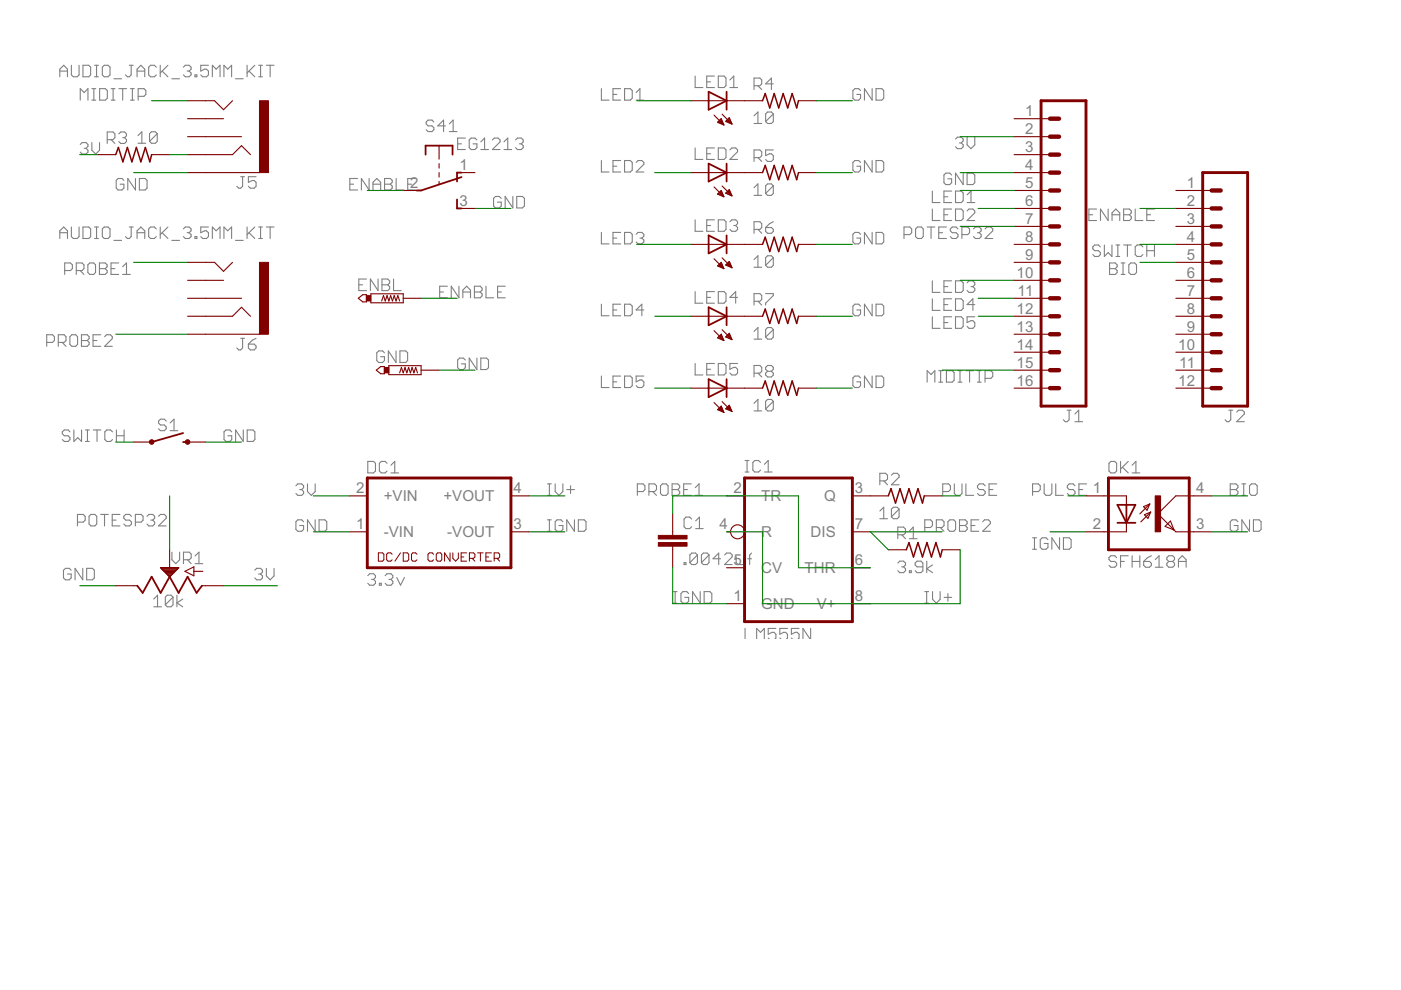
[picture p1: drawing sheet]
<svg xmlns="http://www.w3.org/2000/svg" width="297mm" height="210mm" viewBox="0 0 297 210" stroke-linecap="round" stroke-linejoin="round" font-family="sans-serif">
<defs><g id="words">
<g font-size="3.6" fill="#808080">
<text x="217.3" y="24.6">1</text>
<text x="217.3" y="28.4">2</text>
<text x="217.3" y="32.2">3</text>
<text x="87" y="39.9">2</text>
<text x="97.4" y="36.1">1</text>
<text x="217.3" y="36.1">4</text>
<text x="217.3" y="39.9">5</text>
<text x="251.6" y="39.9">1</text>
<text x="97.4" y="43.7">3</text>
<text x="217.3" y="43.7">6</text>
<text x="217.3" y="47.5">7</text>
<text x="251.6" y="43.7">2</text>
<text x="251.6" y="47.5">3</text>
<text x="217.3" y="51.3">8</text>
<text x="251.6" y="51.3">4</text>
<text x="215.5" y="58.9">10</text>
<text x="217.3" y="55.1">9</text>
<text x="251.6" y="55.1">5</text>
<text x="251.6" y="58.9">6</text>
<text x="215.8" y="62.7">11</text>
<text x="251.6" y="62.7">7</text>
<text x="215.5" y="66.5">12</text>
<text x="215.5" y="70.3">13</text>
<text x="251.6" y="66.5">8</text>
<text x="251.6" y="70.3">9</text>
<text x="215.5" y="74.1">14</text>
<text x="215.5" y="78">15</text>
<text x="249.8" y="74.1">10</text>
<text x="250" y="78">11</text>
<text x="215.5" y="81.8">16</text>
<text x="249.8" y="81.8">12</text>
<text x="75.5" y="104.6">2</text>
<text x="81.4" y="106.3">+VIN</text>
<text x="94" y="106.3">+VOUT</text>
<text x="108.9" y="104.6">4</text>
<text x="155.5" y="104.6">2</text>
<text x="161.4" y="106.3">TR</text>
<text x="174.7" y="106.3">Q</text>
<text x="181.3" y="104.6">3</text>
<text x="231.7" y="104.6">1</text>
<text x="253.6" y="104.6">4</text>
<text x="75.5" y="112.2">1</text>
<text x="81.4" y="113.9">-VIN</text>
<text x="94.8" y="113.9">-VOUT</text>
<text x="108.9" y="112.2">3</text>
<text x="152.6" y="112.2">4</text>
<text x="161.4" y="113.9">R</text>
<text x="171.9" y="113.9">DIS</text>
<text x="181.3" y="112.2">7</text>
<text x="231.7" y="112.2">2</text>
<text x="253.6" y="112.2">3</text>
<text x="155.5" y="119.8">5</text>
<text x="181.3" y="119.8">6</text>
<text x="161.4" y="121.5">CV</text>
<text x="170.6" y="121.5">THR</text>
<text x="155.5" y="127.5">1</text>
<text x="161.4" y="129.1">GND</text>
<text x="173.2" y="129.1">V+</text>
<text x="181.3" y="127.5">8</text>
</g>
</g></defs>
<g fill="none" stroke="#808080" stroke-width=".23">
<path d="M12.7 16.3v-1.6l.8-.9 .8 .9v1.6M12.7 15.1h1.6M15.1 13.8v2.1l.5 .4h.8l.4-.4v-2.1M17.6 13.8h1.2l.4 .4v1.7l-.4 .4h-1.2zM19.5 18.8h.8M19.9 18.8v2.4M20 16.3h.9M20 13.8h.9M20.5 13.8v2.5M21.1 18.8h1.2l.5 .4v1.6l-.5 .4h-1.2zM21.7 14.2l.4-.4h.8l.4 .4v1.7l-.4 .4h-.8l-.4-.4zM23.6 18.8h.8"/>
<path d="M24 18.8v2.4M24.2 16.7h1.6M25.2 18.8h1.6M26 18.8v2.4M27.4 13.8h.8M27.7 18.8h.8M27.8 13.8v2.1l-.4 .4h-.4l-.4-.4M28.1 18.8v2.4M29.1 15.1h1.6M29.1 16.3v-1.6l.8-.9 .8 .9v1.6M33.1 14.2l-.4-.4h-.8l-.4 .4v1.7l.4 .4h.8l.4-.4M34 13.8v2.5"/>
<path d="M34.4 15.1l1.2 1.2M35.6 13.8l-1.6 1.7M36.4 16.7h1.7M38.9 14.2l.4-.4h.8l.4 .4v.5l-.4 .4M39.7 15.1h.4M40.1 15.1l.4 .4v.4l-.4 .4h-.8l-.4-.4M41.3 15.9h.4v.4h-.4zM44.2 13.8h-1.6v1.3l.8-.4h.4l.4 .4v.8l-.4 .4h-.8l-.4-.4M45 16.3v-2.5l.8 .9 .9-.9v2.5M47.5 16.3v-2.5l.8 .9 .8-.9v2.5M49.9 16.7h1.7M52.4 13.8v2.5"/>
<path d="M52.8 15.1l1.2 1.2M54 13.8l-1.6 1.7M54.8 16.3h.8M54.8 13.8h.8M55.2 13.8v2.5M56.5 13.8h1.6M57.3 13.8v2.5M127.5 18.8v2.4h1.6M131.6 18.8h-1.6v2.4h1.6M132.4 18.8h1.2l.4 .4v1.6l-.4 .4h-1.2zM134.9 19.6l.8-.8v2.4M147.4 16.1v2.5h1.6"/>
<path d="M149.8 17.4h.9M151.5 16.1h-1.7v2.5h1.7M152.3 16.1h1.2l.4 .4v1.7l-.4 .4h-1.2zM154.7 18.6h1.7M154.7 17l.9-.9v2.5M159.9 18.2h1.2l.4-.4v-.8l-.4-.4h-1.2v2.4M160.7 18.2l.8 .8M164 17.8h-1.7l1.3-1.2v2.4M182.5 19.2l-.4-.4h-.8l-.5 .4v1.6l.5 .4h.8l.4-.4v-.8h-.8M184.9 18.8v2.4l-1.6-2.4v2.4M185.7 18.8h1.3l.4 .4v1.6l-.4 .4h-1.3zM17 21.2v-2.4l.8 .8 .8-.8v2.4"/>
<path d="M17 30.6l.4-.4h.8l.4 .4v.4l-.4 .5M17.8 31.5h.4M18.2 31.5l.4 .4v.4l-.4 .4h-.8l-.4-.4M19.5 21.2h.8M19.5 30.2v1.7l.8 .8 .8-.8v-1.7M22.7 29.6h1.3l.4-.4v-.8l-.4-.4h-1.3v2.4M23.6 29.6l.8 .8M23.6 21.2h.8M25.2 28.4l.4-.4h.8l.4 .4v.4l-.4 .4M26 29.2h.4M26.3 38.2l-.4-.4h-.9l-.4 .4v1.7l.4 .4h.9l.4-.4v-.8h-.8M26.4 29.2l.4 .4v.4l-.4 .4h-.8l-.4-.4"/>
<path d="M27.7 21.2h.8M28.7 37.8v2.5l-1.6-2.5v2.5M29.3 28.7l.8-.8v2.5M29.3 30.4h1.6M29.3 20.4h1.2l.4-.4v-.8l-.4-.4h-1.2v2.4M29.5 37.8h1.3l.4 .4v1.7l-.4 .4h-1.3zM33.3 28.3v1.7l-.4 .4h-.8l-.4-.4M33.3 28.3l-.4-.4h-.8l-.4 .4v1.7M33.3 28.3l-1.6 1.7M51 37.5h.8M51.4 37.5v2l-.4 .4h-.4l-.4-.4M54.3 37.5h-1.6v1.2l.8-.4h.4l.4 .4v.8l-.4 .4h-.8l-.4-.4"/>
<path d="M74.2 39.1h.8M75.8 37.8h-1.6v2.5h1.6M78.3 37.8v2.5l-1.7-2.5v2.5M79.1 39.1h1.6M81.5 37.8h1.3l.4 .4v.5l-.4 .4 .4 .4v.4l-.4 .4h-1.3zM81.5 39.1h1.3M84 37.8v2.5h1.6M86.4 39.1h.8M88.1 37.8h-1.7v2.5h1.7M92 25.9l-.4-.4h-.8l-.4 .4v.4l.4 .4h.8l.4 .4v.4l-.4 .4h-.8l-.4-.4M94.4 26.7h-1.6l1.2-1.2v2.4M95.3 27.9h1.6"/>
<path d="M95.3 26.3l.8-.8v2.4M97 30.5h.8M98.7 29.3h-1.7v2.4h1.7M101.1 29.7l-.4-.4h-.8l-.4 .4v1.6l.4 .4h.8l.4-.4v-.8h-.8M101.9 31.7h1.7M101.9 30.1l.8-.8v2.4M104.4 29.7l.4-.4h.8l.4 .4v.4l-1.6 1.6h1.6M106.8 31.7h1.7M106.8 30.1l.9-.8v2.4M109.3 29.7l.4-.4h.8l.4 .4v.4l-.4 .4M110.1 30.5h.4M110.5 30.5l.4 .4v.4l-.4 .4h-.8l-.4-.4"/>
<path d="M127.5 34v2.5h1.6M130 20h.8M130 35.2h.8M131.6 34h-1.6v2.5h1.6M132.4 34h1.2l.4 .4v1.7l-.4 .4h-1.2zM134.9 21.2h1.6M134.9 34.4l.4-.4h.8l.4 .4v.4l-1.6 1.7h1.6M147.4 31.4v2.4h1.6M149.8 32.6h.9M151.5 31.4h-1.7v2.4h1.7M152.3 31.4h1.2l.4 .4v1.6l-.4 .4h-1.2zM154.7 31.8l.5-.4h.8l.4 .4v.4l-1.7 1.6h1.7"/>
<path d="M159.9 24.6l.8-.9v2.5M159.9 39.8l.8-.8v2.4M159.9 26.2h1.6M159.9 33.4h1.2l.4-.4v-.8l-.4-.4h-1.2v2.4M160.7 33.4l.8 .8M164 24.2v1.6l-.4 .4h-.8l-.5-.4M164 24.2l-.4-.5h-.8l-.5 .5v1.6M164 31.8h-1.7v1.2l.9-.4h.4l.4 .4v.8l-.4 .4h-.8l-.5-.4M164 39.4l-.4-.4h-.8l-.5 .4v1.6M164 39.4v1.6l-.4 .4h-.8l-.5-.4M164 24.2l-1.7 1.6M164 39.4l-1.7 1.6"/>
<path d="M182.5 34.4l-.4-.4h-.8l-.5 .4v1.7l.5 .4h.8l.4-.4v-.9h-.8M184.9 34v2.5l-1.6-2.5v2.5M185.7 34h1.3l.4 .4v1.7l-.4 .4h-1.3zM201.8 37.1l-.4-.4h-.9l-.4 .4v1.6l.4 .4h.9l.4-.4v-.8h-.8M202.6 29.5l.4-.4h.8l.4 .4v.4l-.4 .4M203.4 30.3h.4M203.8 30.3l.4 .4v.4l-.4 .4h-.8l-.4-.4M204.2 36.7v2.4l-1.6-2.4v2.4M205 36.7h1.3l.4 .4v1.6l-.4 .4h-1.3zM205 29.1v1.6l.9 .8 .8-.8v-1.6M12.7 50.6v-1.7l.8-.8 .8 .8v1.7M12.7 49.3h1.6"/>
<path d="M13.7 57.4h1.2l.4-.4v-.8l-.4-.4h-1.2v2.4M15.1 48.1v2.1l.5 .4h.8l.4-.4v-2.1M16.2 57.4h1.2l.4-.4v-.8l-.4-.4h-1.2v2.4M17 57.4l.8 .8M17.6 48.1h1.2l.4 .4v1.7l-.4 .4h-1.2zM18.6 56.2l.4-.4h.9l.4 .4v1.6l-.4 .4h-.9l-.4-.4zM20 50.6h.9M20 48.1h.9M20.5 48.1v2.5M21.1 55.8h1.2l.4 .4v.4l-.4 .4 .4 .4v.4l-.4 .4h-1.2zM21.1 57h1.2M22.1 48.1h.8l.4 .4v1.7l-.4 .4h-.8l-.4-.4v-1.7z"/>
<path d="M23.5 57h.9M24.2 51h1.6M25.2 55.8h-1.7v2.4h1.7M26 56.6l.8-.8v2.4M26 58.2h1.6M27.4 48.1h.8M27.8 48.1v2.1l-.4 .4h-.4l-.4-.4M29.1 50.6v-1.7l.8-.8 .8 .8v1.7M29.1 49.3h1.6M33.1 48.5l-.4-.4h-.8l-.4 .4v1.7l.4 .4h.8l.4-.4M34 48.1v2.5M34.4 49.3l1.2 1.3"/>
<path d="M35.6 48.1l-1.6 1.6M36.4 51h1.7M38.9 48.5l.4-.4h.8l.4 .4v.4l-.4 .4M39.7 49.3h.4M40.1 49.3l.4 .4v.5l-.4 .4h-.8l-.4-.4M41.3 50.2h.4v.4h-.4zM44.2 48.1h-1.6v1.2l.8-.4h.4l.4 .4v.9l-.4 .4h-.8l-.4-.4M45 50.6v-2.5l.8 .8 .9-.8v2.5M47.5 50.6v-2.5l.8 .8 .8-.8v2.5M49.9 51h1.7M52.4 48.1v2.5M52.8 49.3l1.2 1.3"/>
<path d="M54 48.1l-1.6 1.6M54.8 50.6h.8M54.8 48.1h.8M55.2 48.1v2.5M56.5 48.1h1.6M57.3 48.1v2.5M77.7 59.2h-1.6v2.4h1.6M79.1 40.3v-1.6l.8-.9 .8 .9v1.6M80.2 59.2v2.4l-1.7-2.4v2.4M81 59.2h1.2l.4 .4v.4l-.4 .4 .4 .4v.4l-.4 .4h-1.2zM83.4 59.2v2.4h1.7M106.3 42.1l-.4-.4h-.8l-.5 .4v1.6l.5 .4h.8l.4-.4v-.8h-.8"/>
<path d="M108.7 41.7v2.4l-1.6-2.4v2.4M109.6 41.7h1.2l.4 .4v1.6l-.4 .4h-1.2zM127.5 49.3v2.4h1.6M130 50.5h.8M131.6 49.3h-1.6v2.4h1.6M132.4 49.3h1.2l.4 .4v1.6l-.4 .4h-1.2zM134.9 49.7l.4-.4h.8l.4 .4v.4l-.4 .4M135.7 50.5h.4M136.1 50.5l.4 .4v.4l-.4 .4h-.8l-.4-.4M147.4 46.6v2.4h1.6M149.8 47.8h.9M151.5 46.6h-1.7v2.4h1.7"/>
<path d="M152.3 46.6h1.2l.4 .4v1.6l-.4 .4h-1.2zM154.7 47l.5-.4h.8l.4 .4v.4l-.4 .4M155.6 47.8h.4M156 47.8l.4 .4v.4l-.4 .4h-.8l-.5-.4M159.9 55l.8-.8v2.5M159.9 41.4h1.6M159.9 56.7h1.6M159.9 48.6h1.2l.4-.4v-.8l-.4-.4h-1.2v2.5M160.7 48.6l.8 .9M162.3 48.2h1.3l.4 .4v.5l-.4 .4h-.8l-.5-.4zM164 54.6l-.4-.4h-.8l-.5 .4v1.7M164 54.6v1.7l-.4 .4h-.8l-.5-.4"/>
<path d="M164 54.6l-1.7 1.7M164 47l-.8 .4-.9 .8M182.5 49.7l-.4-.4h-.8l-.5 .4v1.6l.5 .4h.8l.4-.4v-.8h-.8M184.9 49.3v2.4l-1.6-2.4v2.4M185.7 49.3h1.3l.4 .4v1.6l-.4 .4h-1.3zM191.7 49.7h1.2l.4-.4v-.8l-.4-.4h-1.2v2.5M194.5 48.1h.8l.4 .4v1.7l-.4 .4h-.8l-.4-.4v-1.7zM196.6 48.1h1.6M197.4 48.1v2.5M197.7 44.3v2.5h1.6M197.7 40.5v2.4h1.6M197.7 59.5v2.5h1.6"/>
<path d="M199 49.3h.9M200.1 45.5h.9M200.1 41.7h.9M200.7 48.1h-1.7v2.5h1.7M201.8 40.5h-1.7v2.4h1.7M201.8 44.3h-1.7v2.5h1.7M201.8 59.5h-1.7v2.5h1.7M202.6 40.5h1.2l.4 .4v1.6l-.4 .4h-1.2zM202.6 44.3h1.2l.4 .4v1.7l-.4 .4h-1.2zM202.6 59.5h1.2l.4 .5v1.6l-.4 .4h-1.2zM203.1 48.5l-.4-.4h-.8l-.4 .4v.4l.4 .4h.8l.4 .4v.5l-.4 .4h-.8l-.4-.4M203.9 49.7h1.3l.4-.4v-.8l-.4-.4h-1.3v2.5"/>
<path d="M205 44.7l.4-.4h.9l.4 .4v.4l-1.7 1.7h1.7M205 60l.4-.5h.9l.4 .5v.4l-.4 .4M205 41.3l.9-.8v2.4M205 42.9h1.7M206.4 48.5l.4-.4h.8l.4 .4v.4l-.4 .4M207.2 49.3h.4M207.6 49.3l.4 .4v.5l-.4 .4h-.8l-.4-.4M208.9 48.5l.4-.4h.8l.4 .4v.4l-1.6 1.7h1.6M230.9 45.5h.8M232.5 44.3h-1.6v2.5h1.6M233.3 52.3l-.4-.4h-.8l-.4 .4v.4l.4 .4h.8l.4 .5v.4l-.4 .4h-.8l-.4-.4M234.1 51.9v2.5l.8-.8 .9 .8v-2.5"/>
<path d="M234.9 44.3v2.5l-1.6-2.5v2.5M235.2 55.8h1.3l.4 .4v.4l-.4 .4 .4 .4v.4l-.4 .4h-1.3zM235.2 57h1.3M235.8 46.8v-1.7l.8-.8 .8 .8v1.7M235.8 45.5h1.6M236.6 51.9h.8M236.6 54.4h.8M237 51.9v2.5M237.7 55.8h.8M237.7 58.2h.8M238.1 55.8v2.4M238.2 51.9h1.7"/>
<path d="M238.2 44.3h1.3l.4 .4v.4l-.4 .4 .4 .5v.4l-.4 .4h-1.3zM238.2 45.5h1.3M239 51.9v2.5M239.7 55.8h.9l.4 .4v1.6l-.4 .4h-.9l-.4-.4v-1.6zM240.7 44.3v2.5h1.6M242.3 52.3l-.4-.4h-.8l-.4 .4v1.7l.4 .4h.8l.4-.4M243.1 53.1h1.7M243.1 51.9v2.5M243.1 45.5h.8M244.8 44.3h-1.7v2.5h1.7M244.8 51.9v2.5M9.9 72.6h1.2l.4-.4v-.8l-.4-.4h-1.2v2.4"/>
<path d="M12.4 72.6h1.2l.4-.4v-.8l-.4-.4h-1.2v2.4M13.2 72.6l.8 .8M15.2 71h.8l.4 .4v1.6l-.4 .4h-.8l-.4-.4v-1.6zM17.3 71h1.2l.4 .4v.4l-.4 .4 .4 .4v.4l-.4 .4h-1.2zM17.3 72.2h1.2M19.7 72.2h.9M21.4 71h-1.7v2.4h1.7M22.2 71.4l.4-.4h.8l.4 .4v.4l-1.6 1.6h1.6M51 71.7h.8M51.4 71.7v2.1l-.4 .4h-.4l-.4-.4M52.7 73h1.2l.4 .4v.4l-.4 .4h-.8l-.4-.4zM54.3 71.7l-.8 .4-.8 .9"/>
<path d="M76.1 60.4h.8M81 60.4h1.2M81.5 74.8l-.4-.4h-.8l-.4 .4v1.6l.4 .5h.8l.4-.5v-.8h-.8M84 74.4v2.5l-1.7-2.5v2.5M84.8 74.4h1.2l.4 .4v1.6l-.4 .5h-1.2zM93.2 61.9h.8M94.8 60.7h-1.6v2.4h1.6M97.3 60.7v2.4l-1.6-2.4v2.4M98.1 61.9h1.7M98.1 63.1v-1.6l.8-.8 .9 .8v1.6M98.7 76.3l-.5-.4h-.8l-.4 .4v1.7l.4 .4h.8l.5-.4v-.8h-.9M100.6 60.7h1.2l.4 .4v.4l-.4 .4 .4 .4v.4l-.4 .4h-1.2z"/>
<path d="M100.6 61.9h1.2M101.1 75.9v2.5l-1.6-2.5v2.5M101.9 75.9h1.2l.5 .4v1.7l-.5 .4h-1.2zM103 60.7v2.4h1.7M105.5 61.9h.8M107.1 60.7h-1.6v2.4h1.6M127.5 64.5v2.5h1.6M127.5 79.7v2.5h1.6M130 65.7h.8M131.6 64.5h-1.6v2.5h1.6M131.6 79.7h-1.6v2.5h1.6M132.4 64.5h1.2l.4 .4v1.6l-.4 .5h-1.2z"/>
<path d="M132.4 79.7h1.2l.4 .4v1.7l-.4 .4h-1.2zM136.5 65.7h-1.6l1.2-1.2v2.5M136.5 79.7h-1.6v1.3l.8-.4h.4l.4 .4v.8l-.4 .4h-.8l-.4-.4M147.4 61.8v2.5h1.6M147.4 77.1v2.4h1.6M149.8 63.1h.9M149.8 78.3h.9M151.5 61.8h-1.7v2.5h1.7M151.5 77.1h-1.7v2.4h1.7M152.3 61.8h1.2l.4 .5v1.6l-.4 .4h-1.2zM152.3 77.1h1.2l.4 .4v1.6l-.4 .4h-1.2zM156.4 77.1h-1.7v1.2l.9-.4h.4l.4 .4v.8l-.4 .4h-.8l-.5-.4"/>
<path d="M156.4 63.1h-1.7l1.3-1.3v2.5M159.9 70.3l.8-.9v2.5M159.9 71.9h1.6M159.9 63.9h1.2l.4-.4v-.8l-.4-.4h-1.2v2.4M159.9 79.1h1.2l.4-.4v-.8l-.4-.4h-1.2v2.4M160.7 63.9l.8 .8M160.7 79.1l.8 .8M162.3 62.3h1.7v.4l-1.7 1.6v.4M162.8 78.7l-.5-.4v-.4l.5-.4h.8l.4 .4v.4l-.4 .4M162.8 78.7l-.5 .4v.4l.5 .4h.8l.4-.4v-.4l-.4-.4M162.8 78.7h.8M164 69.9l-.4-.5h-.8l-.5 .5v1.6"/>
<path d="M164 69.9v1.6l-.4 .4h-.8l-.5-.4M164 69.9l-1.7 1.6M182.5 64.9l-.4-.4h-.8l-.5 .4v1.6l.5 .5h.8l.4-.5v-.8h-.8M184.9 64.5v2.5l-1.6-2.5v2.5M184.9 79.7v2.5l-1.6-2.5v2.5M185.7 64.5h1.3l.4 .4v1.6l-.4 .5h-1.3zM185.7 79.7h1.3l.4 .4v1.7l-.4 .4h-1.3zM197.7 63.4v2.4h1.6M197.7 67.2v2.4h1.6M199 78.6h.9M199.4 78.6v2.4M200.1 60.8h.9"/>
<path d="M200.1 64.6h.9M200.1 68.4h.9M200.7 78.6h1.2l.4 .4v1.6l-.4 .4h-1.2zM201.8 63.4h-1.7v2.4h1.7M201.8 67.2h-1.7v2.4h1.7M202.6 63.4h1.2l.4 .4v1.6l-.4 .4h-1.2zM202.6 67.2h1.2l.4 .4v1.6l-.4 .4h-1.2zM203.1 78.6h.8M203.5 78.6v2.4M204.8 78.6h1.6M205.6 78.6v2.4M205.9 60.8h.4"/>
<path d="M206.3 60.8l.4 .4v.4l-.4 .4h-.9l-.4-.4M206.7 64.6h-1.7l1.3-1.2v2.4M206.7 67.2h-1.7v1.2l.9-.4h.4l.4 .4v.8l-.4 .4h-.9l-.4-.4M207.2 78.6h.8M207.6 78.6v2.4M14.8 91.6l-.4-.4h-.8l-.4 .4v.4l.4 .4h.8l.4 .4v.4l-.4 .4h-.8l-.4-.4M15.7 91.2v2.4l.8-.8 .8 .8v-2.4M18.1 91.2h.8M18.1 93.6h.8M18.5 91.2v2.4M19.8 91.2h1.6M20.6 91.2v2.4"/>
<path d="M23.9 91.6l-.5-.4h-.8l-.4 .4v1.6l.4 .4h.8l.5-.4M24.7 92.4h1.6M24.7 91.2v2.4M26.3 91.2v2.4M35.2 89.3l-.4-.4h-.8l-.4 .4v.4l.4 .4h.8l.4 .4v.4l-.4 .4h-.8l-.4-.4M36.1 91.3h1.6M36.1 89.7l.8-.8v2.4M49.1 91.6l-.4-.4h-.8l-.4 .4v1.6l.4 .4h.8l.4-.4v-.8h-.8M51.6 91.2v2.4l-1.6-2.4v2.4M52.4 91.2h1.2l.4 .4v1.6l-.4 .4h-1.2zM78 97.8h1.2l.4 .4v1.7l-.4 .4h-1.2zM82.1 98.2l-.4-.4h-.9l-.4 .4v1.7l.4 .4h.9l.4-.4"/>
<path d="M82.9 98.6l.8-.8v2.5M130 81h.8M158 97.6h.8M158.4 97.6v2.5M159.9 85.5l.8-.8v2.4M159.9 87.1h1.6M161.2 98l-.4-.4h-.8l-.4 .4v1.7l.4 .4h.8l.4-.4M162.1 98.4l.8-.8v2.5M164 85.1l-.4-.4h-.8l-.5 .4v1.6M164 85.1v1.6l-.4 .4h-.8l-.5-.4M164 85.1l-1.7 1.6M182.5 80.1l-.4-.4h-.8l-.5 .4v1.7l.5 .4h.8l.4-.4v-.8h-.8"/>
<path d="M196.6 81v-2.4l.8 .8 .8-.8v2.4M199 81h.9M203.1 81h.8M207.2 81h.8M208.9 80.2h1.2l.4-.4v-.8l-.4-.4h-1.2v2.4M226.3 87h.8M226.7 87v2l-.4 .4h-.5l-.4-.4M227.9 89.4h1.6M227.9 87.8l.8-.8v2.4M235.5 97.8h.8l.4 .4v1.7l-.4 .4h-.8l-.4-.4v-1.7zM237.6 97.8v2.5M238 99.1l1.2 1.2"/>
<path d="M239.2 97.8l-1.6 1.7M240 98.6l.8-.8v2.5M260.5 87h.9M260.9 87v2l-.4 .4h-.4l-.4-.4M262.2 87.4l.4-.4h.8l.4 .4v.4l-1.6 1.6h1.6M16.4 110.7h1.3l.4-.4v-.8l-.4-.4h-1.3v2.4M19.3 109.1h.8l.4 .4v1.6l-.4 .4h-.8l-.4-.4v-1.6zM21.3 109.1h1.7M22.2 109.1v2.4M23.8 110.3h.8M25.4 109.1h-1.6v2.4h1.6M27.9 109.5l-.4-.4h-.9l-.4 .4v.4l.4 .4h.9l.4 .4v.4l-.4 .4h-.9l-.4-.4"/>
<path d="M28.7 110.7h1.2l.4-.4v-.8l-.4-.4h-1.2v2.4M31.2 109.5l.4-.4h.8l.4 .4v.4l-.4 .4M32 110.3h.4M32.4 110.3l.4 .4v.4l-.4 .4h-.8l-.4-.4M33.6 109.5l.4-.4h.8l.4 .4v.4l-1.6 1.6h1.6M36.4 117.1v1.6l.9 .8 .8-.8v-1.6M38.9 118.7h1.2l.4-.4v-.8l-.4-.4h-1.2v2.4M39.7 118.7l.8 .8M41.4 117.9l.8-.8v2.4M41.4 119.5h1.6M62.7 103l.4-.4h.9l.4 .4v.4l-.4 .4M63.5 103.8h.5"/>
<path d="M64 103.8l.4 .4v.4l-.4 .4h-.9l-.4-.4M64.4 110.6l-.4-.4h-.9l-.4 .4v1.6l.4 .4h.9l.4-.4v-.8h-.9M65.2 102.6v1.6l.8 .8 .8-.8v-1.6M66.8 110.2v2.4l-1.6-2.4v2.4M67.6 110.2h1.3l.4 .4v1.6l-.4 .4h-1.3zM82.9 100.3h1.6M116.1 102.6h.8M116.1 105h.8M116.1 110.2h.8M116.1 112.6h.8M116.5 102.6v2.4M116.5 110.2v2.4"/>
<path d="M117.7 102.6v1.6l.8 .8 .8-.8v-1.6M119.3 110.6l-.4-.4h-.8l-.4 .4v1.6l.4 .4h.8l.4-.4v-.8h-.8M120.2 103.8h1.6M121 103v1.6M121.8 110.2v2.4l-1.6-2.4v2.4M122.6 110.2h1.2l.4 .4v1.6l-.4 .4h-1.2zM135.1 104.2h1.2l.4-.4v-.8l-.4-.4h-1.2v2.4M137.6 104.2h1.2l.4-.4v-.8l-.4-.4h-1.2v2.4M138.4 104.2l.8 .8M140.4 102.6h.8l.4 .4v1.6l-.4 .4h-.8l-.4-.4v-1.6zM142.5 102.6h1.2l.4 .4v.4l-.4 .4 .4 .4v.4l-.4 .4h-1.2zM142.5 103.8h1.2"/>
<path d="M144.9 103.8h.9M145 119.3h.4v.4h-.4zM146.6 102.6h-1.7v2.4h1.7M146.6 110l-.4-.4h-.8l-.4 .4v1.7l.4 .4h.8l.4-.4M147.4 105h1.6M147.4 103.4l.8-.8v2.4M147.5 112.1h1.6M147.5 110.4l.8-.8v2.5M147.9 117.7v1.6l-.4 .4h-.8l-.4-.4M147.9 117.7l-.4-.4h-.8l-.4 .4v1.6M147.9 117.7l-1.6 1.6M150.3 117.7v1.6l-.4 .4h-.8l-.4-.4"/>
<path d="M150.3 117.7l-.4-.4h-.8l-.4 .4v1.6M150.3 117.7l-1.6 1.6M152.8 118.5h-1.6l1.2-1.2v2.4M153.6 117.7l.4-.4h.8l.4 .4v.4l-1.6 1.6h1.6M156.1 118.1v1.2l.4 .4h1.2v-1.6M158 100.1h.8M158.5 118.5h.8M159.3 117.3l-.4 .4v2M162.1 100.1h1.6M186.5 108.4l.9-.9v2.5M186.5 110h1.7M186.5 102h1.3l.4-.4v-.8l-.4-.4h-1.3v2.4"/>
<path d="M187.4 102l.8 .8M189 100.8l.4-.4h.8l.4 .4v.4l-1.6 1.6h1.6M190.4 119.4l.4-.4h.8l.4 .4v.4l-.4 .4M190.4 113.4h1.2l.4-.4v-.8l-.4-.4h-1.2v2.4M190.6 107.9v1.7l-.4 .4h-.8l-.4-.4M190.6 107.9l-.4-.4h-.8l-.4 .4v1.7M190.6 107.9l-1.6 1.7M191.2 113.4l.8 .8M192.8 112.6l.8-.8v2.4M192.8 114.2h1.6M196.1 111.8h1.2l.4-.4v-.8l-.4-.4h-1.2v2.4M196.5 119v2.4"/>
<path d="M197.7 119.8l-1.2 .8 1.2 .8M198.5 111.8h1.2l.5-.4v-.8l-.5-.4h-1.2v2.4M199.3 111.8l.9 .8M199.9 104.2h1.2l.4-.4v-.8l-.4-.4h-1.2v2.4M201.4 110.2h.8l.4 .4v1.6l-.4 .4h-.8l-.4-.4v-1.6zM202.3 102.6v2l.4 .4h.9l.4-.4v-2M203.4 110.2h1.3l.4 .4v.4l-.4 .4 .4 .4v.4l-.4 .4h-1.3zM203.4 111.4h1.3M204.8 102.6v2.4h1.6M205.9 111.4h.8M207.5 110.2h-1.6v2.4h1.6M208.3 110.6l.4-.4h.9l.4 .4v.4l-1.7 1.6h1.7"/>
<path d="M208.9 103l-.4-.4h-.9l-.4 .4v.4l.4 .4h.9l.4 .4v.4l-.4 .4h-.9l-.4-.4M209.7 103.8h.8M211.3 102.6h-1.6v2.4h1.6M218.9 104.2h1.3l.4-.4v-.8l-.4-.4h-1.3v2.4M218.9 116.5h.9M218.9 114h.9M219.3 114v2.5M221.4 102.6v2l.4 .4h.8l.4-.4v-2M222.2 114.4l-.4-.4h-.8l-.4 .4v1.7l.4 .4h.8l.4-.4v-.9h-.8M223.8 102.6v2.4h1.7M224.6 114v2.5l-1.6-2.5v2.5M225.5 114h1.2l.4 .4v1.7l-.4 .4h-1.2z"/>
<path d="M227.9 103l-.4-.4h-.8l-.4 .4v.4l.4 .4h.8l.4 .4v.4l-.4 .4h-.8l-.4-.4M228.7 103.8h.9M230.4 102.6h-1.7v2.4h1.7M236.7 118.2l-.4-.4h-.8l-.4 .4v.4l.4 .4h.8l.4 .4v.5l-.4 .4h-.8l-.4-.4M237.6 119h.8M239.2 117.8h-1.6v2.5M240 119h1.7M240 117.8v2.5M240 100.3h1.7M241.7 117.8v2.5M242.5 119h1.2l.4 .4v.5l-.4 .4h-.8l-.4-.4zM244.1 117.8l-.8 .4-.8 .8"/>
<path d="M244.9 118.6l.8-.8v2.5M247.8 119l-.4-.4v-.4l.4-.4h.8l.4 .4v.4l-.4 .4M247.8 119h.8M247.8 119l-.4 .4v.5l.4 .4h.8l.4-.4v-.5l-.4-.4M249.9 119h1.6M260.8 102.6h1.2l.5 .4v.4l-.5 .4 .5 .4v.4l-.5 .4h-1.2zM260.8 103.8h1.2M262.5 110.6l-.5-.4h-.8l-.4 .4v1.6l.4 .4h.8l.5-.4v-.8h-.9M263.3 102.6h.8M263.3 105h.8M263.7 102.6v2.4M264.9 110.2v2.4l-1.6-2.4v2.4"/>
<path d="M265.3 102.6h.8l.5 .4v1.6l-.5 .4h-.8l-.4-.4v-1.6zM265.7 110.2h1.3l.4 .4v1.6l-.4 .4h-1.3zM15.1 120.9l-.4-.4h-.8l-.4 .4v1.6l.4 .4h.8l.4-.4v-.8h-.8M17.5 120.5v2.4l-1.6-2.4v2.4M18.4 120.5h1.2l.4 .4v1.6l-.4 .4h-1.2zM32.6 127l.8-.8v2.5M32.6 128.7h1.6M36.7 126.6v1.6l-.4 .5h-.8l-.4-.5M36.7 126.6l-.4-.4h-.8l-.4 .4v1.6M36.7 126.6l-1.6 1.6M37.5 126.2v2.5M38.7 127l-1.2 .8 1.2 .9"/>
<path d="M54 120.9l.4-.4h.8l.4 .4v.4l-.4 .4M54.8 121.7h.4M55.2 121.7l.4 .4v.4l-.4 .4h-.8l-.4-.4M56.5 120.5v1.6l.8 .8 .8-.8v-1.6M78 122l.4-.4h.8l.4 .4v.4l-.4 .5M78.8 122.9h.4M79.2 122.9l.4 .4v.4l-.4 .4h-.8l-.4-.4M80.4 123.7h.4v.4h-.4zM81.7 122l.4-.4h.8l.4 .4v.4l-.4 .5M82.5 122.9h.4M82.9 122.9l.4 .4v.4l-.4 .4h-.8l-.4-.4M84.1 122.4l.8 1.7 .8-1.7"/>
<path d="M142.7 127.9h.9M142.7 125.4h.9M143.2 125.4v2.5M146 125.9l-.4-.5h-.8l-.4 .5v1.6l.4 .4h.8l.4-.4v-.8h-.8M148.5 125.4v2.5l-1.7-2.5v2.5M149.3 125.4h1.2l.4 .5v1.6l-.4 .4h-1.2zM158 133.2v2.1M160.4 135.3v-2.1l.8 .9 .9-.9v2.1M162.9 135.3h.1M164.5 133.2h-1.6v1.3l.8-.4h.4l.4 .4-.1 .8M165.3 135.3h.1M167 133.2h-1.7v1.3l.9-.4h.4l.4 .4-.1 .8"/>
<path d="M167.8 135.3h.1M169.4 133.2h-1.6v1.3l.8-.4h.4l.4 .4v.8M170.2 135.3v-2.1l1.4 2.1M171.9 133.2v2.1M191.2 120.2h.4M191.6 120.2l.4 .4v.4l-.4 .4h-.8l-.4-.4M192.8 121h.4v.4h-.4zM195.7 120.2h-1.3l-.4-.4v-.4l.4-.4h.9l.4 .4v1.6l-.4 .4h-.9l-.4-.4M196.1 127.9h.8M196.1 125.4h.8M196.5 125.4v2.5M197.7 125.4v1.7l.8 .8 .8-.8v-1.7"/>
<path d="M200.2 126.7h1.6M201 125.9v1.6M244.9 120.3h1.7M249.9 120.3v-1.7l.8-.8 .8 .8v1.7"/>
</g>
<path d="M220.7 21.4h9.6v64.7h-9.6zM255 36.6h9.5v49.5h-9.5zM77.9 101.3h30.4v19.1h-30.4zM157.9 101.3h22.8v30.5h-22.8zM235 101.3h17.1v15.3h-17.1z" fill="none" stroke="#800000" stroke-width=".61"/>
<g fill="none" stroke="#800000" stroke-width=".23">
<path d="M20.7 32.8h3.8M32.2 32.8h3.8M39.8 32.8h9.5l1.9-1.9 1.9 1.9M39.8 21.4h5.7l1.9 1.9 1.9-1.9M39.8 36.6h15.2M39.8 25.2h7.6M39.8 29h11.4M93.1 30.9v2.8M93.1 34.7v.9M93.1 36.6v.9M93.1 38.5v.6M96.9 36.6h3.8"/>
<path d="M146.4 21.4h15.3M146.4 36.6h15.3M151.4 24.4l2.1 2.1M151.4 39.6l2.1 2.1M152.1 25.9l.8-.7 .6 1.3zM152.3 25.8h.9M152.3 26h1M152.5 25.6h.6M152.7 25.4h.3M152.8 26.2h.6M152.8 25.2h.1M153.1 24.2l2.1 2.1"/>
<path d="M153.1 39.4l2.1 2.1M153.3 26.4h.1M153.9 25.7l.7-.7 .6 1.3zM154 25.6h.9M154.1 25.8h.9M154.2 25.4h.6M154.4 25.2h.3M154.5 26h.6M154.6 25h.1M155 26.2h.2M169.3 21.4h3.8M169.3 36.6h3.8"/>
<path d="M215 32.8h7.6M215 36.6h7.6M215 25.2h7.6M215 29h7.6M39.8 55.6h5.7l1.9 1.9 1.9-1.9M39.8 59.4h7.6M85.5 40.4h3.8M96.9 44.2h3.8M146.4 51.8h15.3M151.4 54.9l2.1 2.1M152.1 41.1l.8-.7 .6 1.3zM152.1 41.2h1.1"/>
<path d="M152.1 56.4l.8-.8 .6 1.4zM152.2 56.3h1M152.3 41h.9M152.4 56.5h.9M152.4 56.1h.7M152.5 40.8h.6M152.6 41.4h.7M152.6 55.9h.4M152.7 40.6h.3M152.8 55.7h.2M152.9 56.7h.5M153.1 41.6h.3"/>
<path d="M153.1 54.7l2.1 2.1M153.3 56.9h.2M153.9 41h1M153.9 41l1.3 .5M153.9 41l.7-.8 .6 1.3M153.9 56.2l.7-.8 .6 1.4zM153.9 56.1h1M154.1 40.8h.8M154.1 56.3h.9M154.2 55.9h.6M154.3 40.6h.5M154.3 41.2h.7"/>
<path d="M154.3 55.7h.4M154.5 40.4h.2M154.5 55.5h.2M154.6 56.5h.5M154.8 41.4h.3M155 56.7h.2M169.3 51.8h3.8M215 40.4h7.6M215 51.8h7.6M215 44.2h7.6M215 48h7.6M215 55.6h7.6"/>
<path d="M215 59.4h7.6M249.3 40.4h7.6M249.3 51.8h7.6M249.3 44.2h7.6M249.3 48h7.6M249.3 55.6h7.6M249.3 59.4h7.6M39.8 63.2h11.4M39.8 67.1h9.5l1.9-1.9 1.9 1.9M39.8 70.9h15.2M76 63.2l.9-.7h.8v1.5h-.8zM78.6 62.3h6.9v1.9h-6.9z"/>
<path d="M79.8 78.5l.9-.8h.8v1.5h-.8zM80.9 63.8l.4-1.1 .4 1.1 .4-1.1 .3 1.1 .4-1.1 .4 1.1 .4-1.1 .4 1.1 .3-1.1 .4 1.1M82.4 77.5h6.9v1.9h-6.9zM84.7 79.1l.4-1.2 .4 1.2 .4-1.2 .4 1.2 .3-1.2 .4 1.2 .4-1.2 .4 1.2 .3-1.2 .4 1.2M85.5 63.2h3.8M89.3 78.5h3.8M146.4 67.1h15.3M151.4 70.1l2.1 2.1M152.2 71.7h1M152.3 71.5h.9M152.5 71.3h.6M152.7 71.9h.6"/>
<path d="M152.7 71.1h.3M152.9 70.9l-.8 .7 1.4 .6M152.9 70.9l.6 1.3M152.9 70.9h.1M153.1 69.9l2.1 2.1M153.1 72.1h.3M153.9 71.5h1.1M154 71.3h.9M154.2 71.1h.6M154.4 71.7h.6M154.4 70.9h.3M154.6 70.7l-.7 .7 1.3 .6"/>
<path d="M154.6 70.7l.6 1.3M154.6 70.7h.1M154.8 71.9h.3M169.3 67.1h3.8M215 63.2h7.6M215 78.5h7.6M215 67.1h7.6M215 70.9h7.6M215 74.7h7.6M249.3 63.2h7.6M249.3 78.5h7.6M249.3 67.1h7.6"/>
<path d="M249.3 70.9h7.6M249.3 74.7h7.6M28.3 93.7h3.9M39.8 93.7h3.8M146.4 82.3h15.3M151.4 85.3l2.1 2.1M152.1 86.9l.8-.8 .6 1.3zM152.2 86.8h1M152.4 86.6h.7M152.5 87h.8M152.6 86.4h.5M152.8 86.2h.2"/>
<path d="M153 87.2h.4M153.1 85.2l2.1 2M153.4 87.4h.1M153.9 86.7l.7-.8 .6 1.3zM153.9 86.6h1M154.1 86.4h.7M154.2 86.8h.8M154.3 86.2h.4M154.5 86h.2M154.6 87h.5M155.1 87.2h.1M169.3 82.3h3.8"/>
<path d="M215 82.3h7.6M249.3 82.3h7.6M36 116.6v3.8M74.1 105.1h3.8M74.1 112.8h3.8M108.3 105.1h3.8M108.3 112.8h3.8M142.6 108.9v4.6M142.6 115.8v4.6M154.1 105.1h3.8M154.1 112.8h.8M180.7 105.1h7.6"/>
<path d="M180.7 112.8h3.8M188.3 116.6h3.9M196 105.1h3.8M199.8 116.6h3.8M230.3 105.1h8.5v1.9M238.8 110.8v2h-8.5M242.4 107.4l1.4-.6-.6 1.4zM242.6 109.1l1.4-.5-.6 1.3zM243.8 106.8l-2.1 2.1M244 108.6l-2.1 2.1M248.2 110.5l.7 1.9-1.9-.8zM256.9 105.1h-7.6l-3.8 3.8 3.8 3.9h7.6"/>
<path d="M24.5 124.2h4.6M39.2 121.1l1.9-.9v1.9zM41.1 121.1h1.9M42.8 124.2h4.6M154.1 120.4h3.8M154.1 128h3.8M180.7 120.4h3.8M180.7 128h3.8"/>
<circle cx="156.4" cy="112.8" r="1.48"/>
</g>
<g fill="none" stroke="#800000" stroke-width=".38">
<path d="M150.2 19.5l3.9 1.9-3.9 1.9zM154.1 19.5v3.8M90.2 32.8v-1.9h5.7v1.9M97.9 37.5l-8.6 2.9h-1M97.9 36.6h-1v1.9M150.2 34.7l3.9 1.9-3.9 1.9zM154.1 34.7v3.8M96.9 42.3v1.9h1M150.2 49.9l3.9 1.9-3.9 1.9zM154.1 49.9v3.8M150.2 65.2l3.9 1.9-3.9 1.9zM154.1 65.2v3.8"/>
<path d="M38.8 93.7h1M38.8 91.8l-6.6 1.9M150.2 80.4l3.9 1.9-3.9 1.9zM154.1 80.4v3.8M236.9 107h3.8l-1.9 3.8zM236.9 110.8h3.8M238.8 107v3.8M29.1 124.2l1.1 1.5 2-3.4 1.9 3.4 1.9-3.4 1.9 3.4 1.9-3.4 1.9 3.4 1.1-1.5"/>
</g>
<g fill="#800000" stroke="#800000" stroke-width=".21">
<path d="M244.9 105.1h1.2v7.7h-1.2z"/>
<path d="M139.6 113.5h6.1v.8h-6.1z"/>
<path d="M139.6 115h6.1v.8h-6.1z"/>
<path d="M77.7 62.7h.9v1.1h-.9z"/>
<path d="M81.5 77.9h.9v1.2h-.9z"/>
<path d="M55 21.4h1.9v15.2h-1.9z"/>
<path d="M55 55.6h1.9v15.3h-1.9z"/>
</g>
<g fill="none" stroke="#800000" stroke-width=".21">
<path d="M80.2 117.2h.9l.3 .3v1.2l-.3 .3h-.9zM83.1 117.5l-.3-.3h-.5l-.3 .3v1.2l.3 .3h.5l.3-.3M84.9 117.2l-1.2 1.8M85.5 117.2h.9l.3 .3v1.2l-.3 .3h-.9zM88.4 117.5l-.3-.3h-.6l-.3 .3v1.2l.3 .3h.6l.3-.3M91.9 117.5l-.3-.3h-.6l-.3 .3v1.2l.3 .3h.6l.3-.3M92.5 117.5l.3-.3h.6l.3 .3v1.2l-.3 .3h-.6l-.3-.3zM95.4 117.2v1.8l-1.1-1.8v1.8M96 117.2v1.2l.6 .6 .6-.6v-1.2M97.8 118.1h.5M98.9 117.2h-1.1v1.8h1.1M99.5 118.4h.9l.3-.3v-.6l-.3-.3h-.9v1.8"/>
<path d="M100.1 118.4l.6 .6M101.3 117.2h1.1M101.9 117.2v1.8M103 118.1h.6M104.2 117.2h-1.2v1.8h1.2M104.8 118.4h.9l.2-.3v-.6l-.2-.3h-.9v1.8M105.4 118.4l.5 .6"/>
</g>
<g fill="#800000" stroke="#800000" stroke-width=".21">
<circle cx="32.1" cy="93.7" r=".5"/>
<circle cx="39.8" cy="93.7" r=".5"/>
</g>
<g fill="none" stroke="#800000" stroke-width=".32">
<path d="M24.5 32.8l.6-1.5 1 3 .9-3 1 3 .9-3 1 3 .9-3 1 3 .4-1.5M161.7 21.4l.5-1.6 1 3.1 .9-3.1 1 3.1 1-3.1 .9 3.1 1-3.1 .9 3.1 .4-1.5M161.7 36.6l.5-1.5 1 3 .9-3 1 3 1-3 .9 3 1-3 .9 3 .4-1.5M161.7 51.8l.5-1.5 1 3 .9-3 1 3 1-3 .9 3 1-3 .9 3 .4-1.5M161.7 67.1l.5-1.6 1 3.1 .9-3.1 1 3.1 1-3.1 .9 3.1 1-3.1 .9 3.1 .4-1.5M161.7 82.3l.5-1.5 1 3 .9-3 1 3 1-3 .9 3 1-3 .9 3 .4-1.5M188.3 105.1l.6-1.5 1 3.1 .9-3.1 1 3.1 .9-3.1 1 3.1 .9-3.1 1 3.1 .4-1.6M192.2 116.6l.5-1.6 1 3.1 .9-3.1 1 3.1 .9-3.1 1 3.1 .9-3.1 1 3.1 .4-1.5M34.1 120.4h3.8l-1.9 1.9zM34.3 120.6h3.3M34.5 120.9h2.9M34.8 121.2h2.3"/>
<path d="M35.1 121.4h1.7M35.4 121.7h1.2M35.6 122h.7M35.9 122.2h.1"/>
</g>
<g fill="none" stroke="#800000" stroke-width=".93">
<path d="M222.6 32.8h1.9M222.6 29h1.9M222.6 25.2h1.9M222.6 36.6h1.9M222.6 40.4h1.9M222.6 44.2h1.9M222.6 48h1.9M222.6 51.8h1.9M222.6 55.6h1.9M222.6 59.4h1.9M256.9 40.4h1.9M256.9 44.2h1.9"/>
<path d="M256.9 48h1.9M256.9 51.8h1.9M256.9 55.6h1.9M256.9 59.4h1.9M222.6 63.2h1.9M222.6 67.1h1.9M222.6 70.9h1.9M222.6 74.7h1.9M222.6 78.5h1.9M256.9 63.2h1.9M256.9 67.1h1.9M256.9 70.9h1.9"/>
<path d="M256.9 74.7h1.9M256.9 78.5h1.9M222.6 82.3h1.9M256.9 82.3h1.9"/>
</g>
<g fill="none" stroke="#008000" stroke-width=".23">
<path d="M16.9 32.8h3.8M28.3 36.6h11.5M32.2 21.4h7.6M36 32.8h3.8M135 21.4h11.4M138.8 36.6h7.6M173.1 21.4h7.6M173.1 36.6h7.6M203.6 29h11.4M203.6 36.6h11.4M28.3 55.6h11.5M77.9 40.4h7.6"/>
<path d="M100.7 44.2h7.6M135 51.8h11.4M173.1 51.8h7.6M203.6 48h11.4M203.6 40.4h11.4M203.6 59.4h11.4M207.4 44.2h7.6M241.7 51.8h7.6M241.7 44.2h7.6M241.7 55.6h7.6M24.5 70.9h15.3M89.3 63.2h7.6"/>
<path d="M93.1 78.5h7.6M138.8 67.1h7.6M173.1 67.1h7.6M199.8 78.5h15.2M207.4 67.1h7.6M207.4 63.2h7.6M24.5 93.7h3.8M43.6 93.7h7.6M138.8 82.3h7.6M173.1 82.3h7.6M36 105.1v11.5M66.4 105.1h7.7"/>
<path d="M66.4 112.8h7.7M112.1 105.1h7.7M112.1 112.8h7.7M142.6 108.9v-3.8h26.7v15.3h15.2M154.1 112.8h7.6v15.2h41.9v-11.4M199.8 105.1h3.8M199.8 112.8h-15.3l3.8 3.8M222.6 112.8h7.7M226.4 105.1h3.9M256.9 105.1h7.6M256.9 112.8h7.6M16.9 124.2h7.6"/>
<path d="M47.4 124.2h11.4M142.6 120.4v7.6h11.5"/>
</g>
<use href="#words"/>
</svg>
